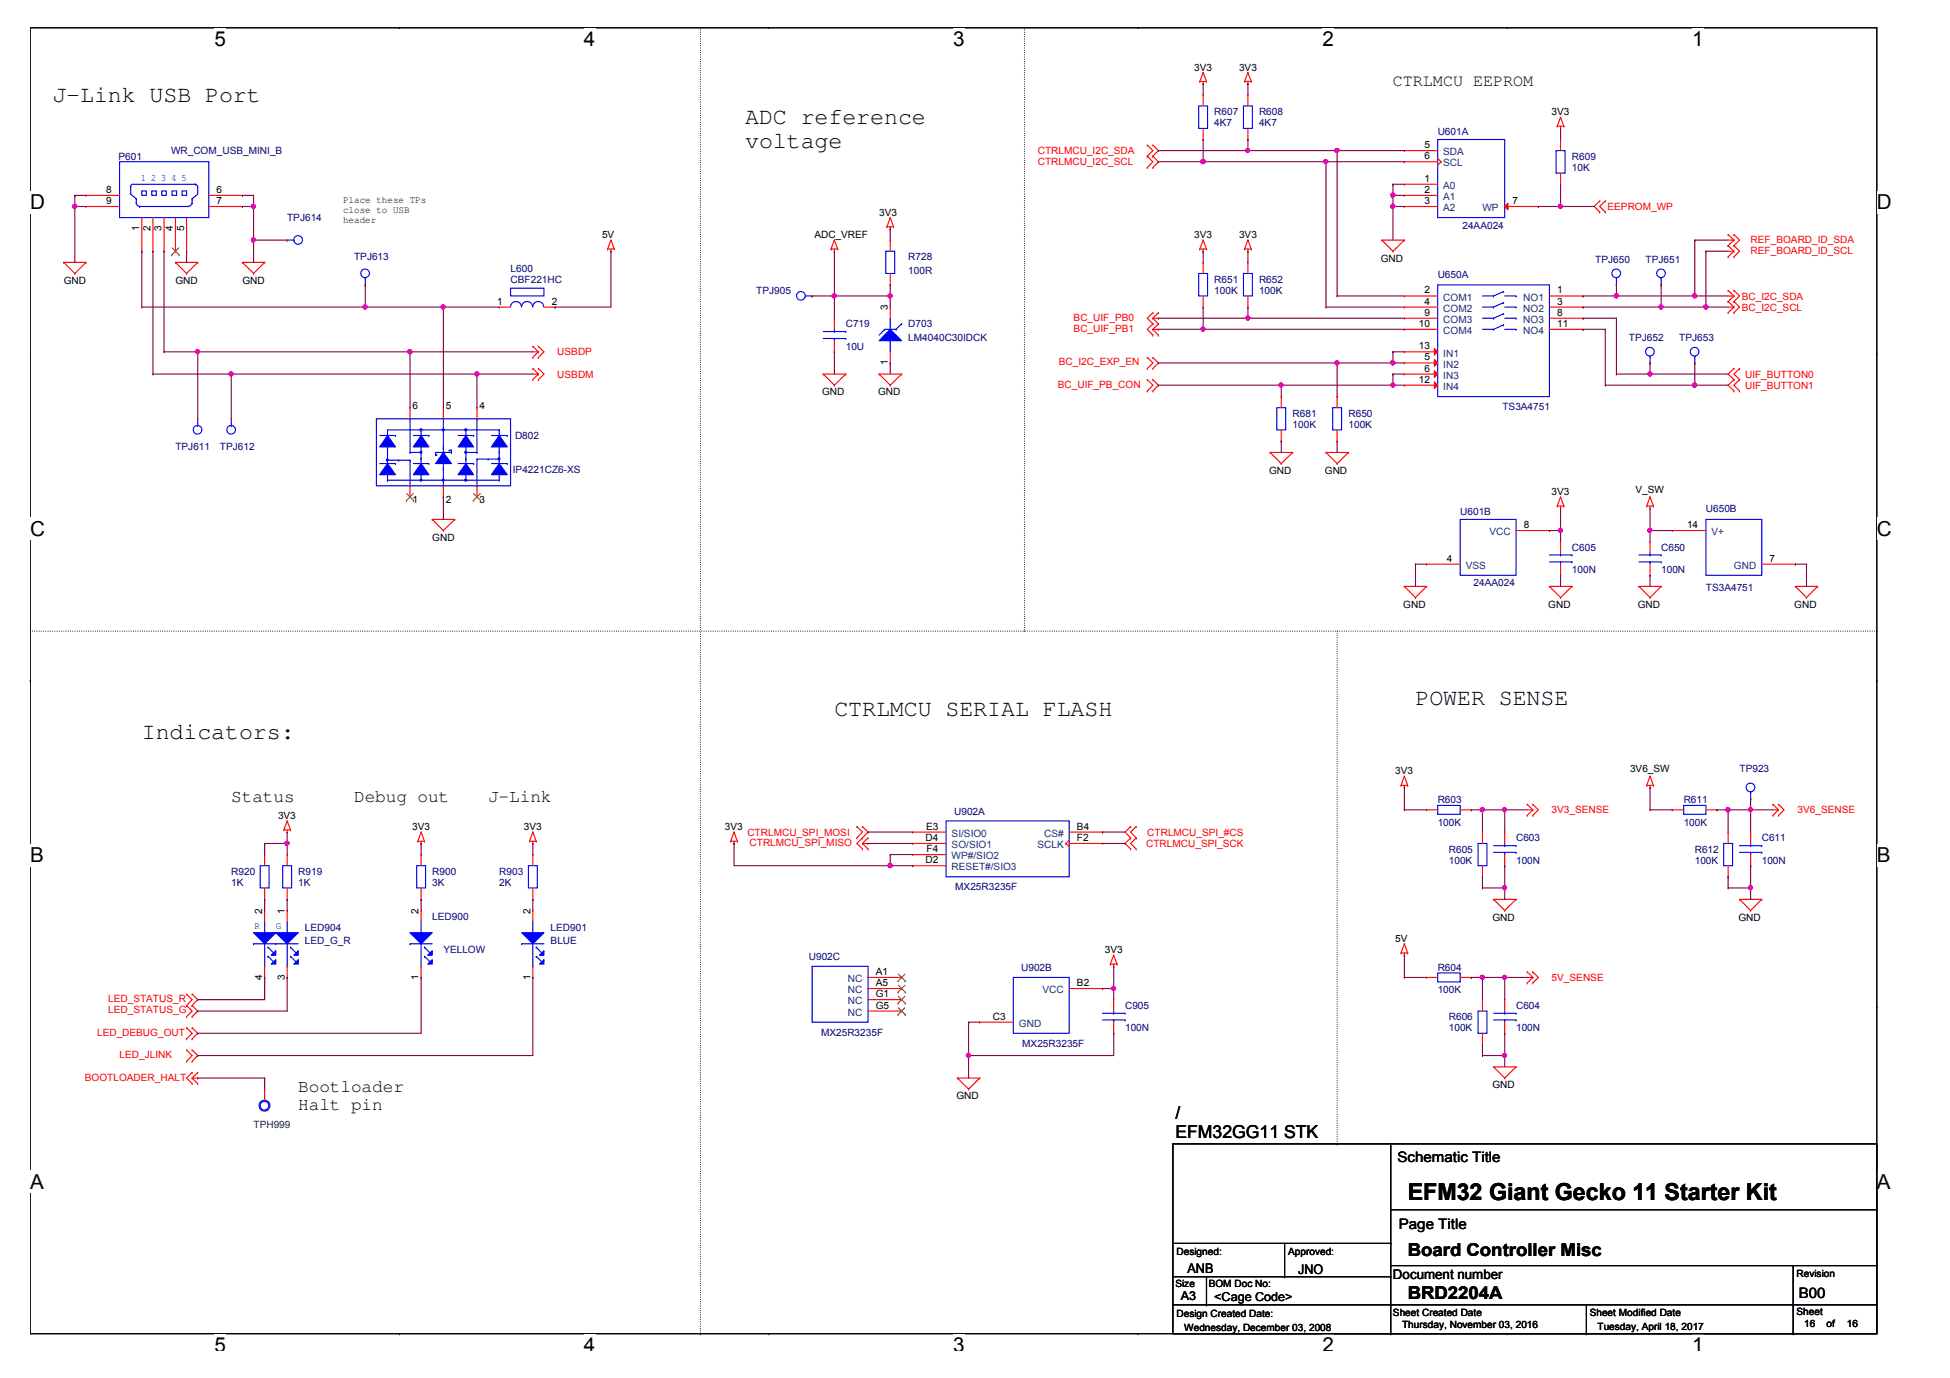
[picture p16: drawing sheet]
<svg xmlns="http://www.w3.org/2000/svg" width="297mm" height="210mm" viewBox="0 0 297 210" stroke-linecap="round" stroke-linejoin="round" font-family="sans-serif">
<defs><g id="words">
<g font-size="3.6">
<text x="8" y="15.5">J-Link USB Port</text>
<text x="113.5" y="18.9">ADC reference</text>
<text x="113.5" y="22.5">voltage</text>
<text x="215.6" y="107.4">POWER SENSE</text>
<text x="21.6" y="112.5">Indicators:</text>
<text x="127.1" y="109.1">CTRLMCU SERIAL FLASH</text>
<text x="214.4" y="182.8">EFM32 Giant Gecko 11 Starter Kit</text>
</g>
<g font-size="3.1">
<text x="32.7" y="7">5</text>
<text x="89" y="7">4</text>
<text x="145.2" y="7">3</text>
<text x="201.5" y="7">2</text>
<text x="257.7" y="7">1</text>
<text x="4.6" y="31.9">D</text>
<text x="285.9" y="31.9">D</text>
<text x="4.6" y="81.6">C</text>
<text x="285.9" y="81.6">C</text>
<text x="4.6" y="131.3">B</text>
<text x="285.9" y="131.3">B</text>
<text x="4.6" y="181.1">A</text>
<text x="285.9" y="181.1">A</text>
<text x="32.7" y="206">5</text>
<text x="89" y="206">4</text>
<text x="145.2" y="206">3</text>
<text x="201.5" y="206">2</text>
<text x="257.7" y="206">1</text>
</g>
<g font-size="2.7">
<text x="35.2" y="122.1">Status</text>
<text x="53.9" y="122.1">Debug out</text>
<text x="74.4" y="122.1">J-Link</text>
<text x="45.4" y="166.4">Bootloader</text>
<text x="45.4" y="169.1">Halt pin</text>
<text x="179" y="173.3">EFM32GG11 STK</text>
<text x="179" y="170.4">/</text>
<text x="214.4" y="191.3">Board Controller Misc</text>
<text x="214.4" y="197.9">BRD2204A</text>
</g>
<text font-size="2.5" x="212.2" y="13.1">CTRLMCU EEPROM</text>
<g font-size="2.2">
<text x="212.9" y="177">Schematic Title</text>
<text x="213.1" y="187.2">Page Title</text>
<text x="274" y="197.7">B00</text>
</g>
<g font-size="2">
<text x="180.9" y="193.8">ANB</text>
<text x="197.8" y="194">JNO</text>
<text x="212.2" y="194.9">Document number</text>
</g>
<g font-size="1.9">
<text x="179.9" y="198.1">A3</text>
<text x="185" y="198.2">&lt;Cage Code&gt;</text>
</g>
<g font-size="1.5">
<text x="181.9" y="10.8">3V3</text>
<text x="188.7" y="10.8">3V3</text>
<text x="236.4" y="17.5">3V3</text>
<text x="217" y="22.6">5</text>
<text x="16.2" y="29.4">8</text>
<text x="33" y="29.4">6</text>
<text x="217" y="24.3">6</text>
<text x="217" y="27.7">1</text>
<text x="217" y="29.4">2</text>
<text x="16.2" y="31.1">9</text>
<text x="21.2" y="35.2" transform="rotate(-90 21.2 35.2)">1</text>
<text x="22.9" y="35.2" transform="rotate(-90 22.9 35.2)">2</text>
<text x="24.6" y="35.2" transform="rotate(-90 24.6 35.2)">3</text>
<text x="26.3" y="35.2" transform="rotate(-90 26.3 35.2)">4</text>
<text x="28" y="35.2" transform="rotate(-90 28 35.2)">5</text>
<text x="33" y="31.1">7</text>
<text x="52.3" y="31">Place these TPs</text>
<text x="52.3" y="32.5">close to USB</text>
<text x="52.3" y="34">header</text>
<text x="133.9" y="32.9">3V3</text>
<text x="217" y="31.1">3</text>
<text x="230.4" y="31.1">7</text>
<text x="91.7" y="36.3">5V</text>
<text x="124.1" y="36.3">ADC_VREF</text>
<text x="181.9" y="36.3">3V3</text>
<text x="188.7" y="36.3">3V3</text>
<text x="210.3" y="39.8">GND</text>
<text x="9.7" y="43.2">GND</text>
<text x="26.7" y="43.2">GND</text>
<text x="36.9" y="43.2">GND</text>
<text x="75.7" y="46.4">1</text>
<text x="84" y="46.4">2</text>
<text x="135.2" y="47.3" transform="rotate(-90 135.2 47.3)">3</text>
<text x="217" y="44.7">2</text>
<text x="217" y="46.4">4</text>
<text x="237.2" y="46.4">3</text>
<text x="237.2" y="44.7">1</text>
<text x="216.1" y="49.8">10</text>
<text x="216.1" y="53.2">13</text>
<text x="217" y="48.1">9</text>
<text x="237.2" y="48.1">8</text>
<text x="237.2" y="49.8">11</text>
<text x="135.2" y="55.6" transform="rotate(-90 135.2 55.6)">1</text>
<text x="216.1" y="58.3">12</text>
<text x="217" y="54.9">5</text>
<text x="217" y="56.6">6</text>
<text x="62.8" y="62.3">6</text>
<text x="67.9" y="62.3">5</text>
<text x="73" y="62.3">4</text>
<text x="125.2" y="60.2">GND</text>
<text x="133.7" y="60.2">GND</text>
<text x="62.8" y="76.6">1</text>
<text x="67.9" y="76.6">2</text>
<text x="73" y="76.6">3</text>
<text x="193.3" y="72.2">GND</text>
<text x="201.8" y="72.2">GND</text>
<text x="236.4" y="75.4">3V3</text>
<text x="249.1" y="75.1">V_SW</text>
<text x="65.8" y="82.4">GND</text>
<text x="232.1" y="80.4">8</text>
<text x="257" y="80.4">14</text>
<text x="220.4" y="85.6">4</text>
<text x="269.6" y="85.6">7</text>
<text x="213.8" y="92.6">GND</text>
<text x="235.9" y="92.6">GND</text>
<text x="249.5" y="92.6">GND</text>
<text x="273.3" y="92.6">GND</text>
<text x="212.5" y="117.9">3V3</text>
<text x="248.3" y="117.6">3V6_SW</text>
<text x="42.3" y="124.8">3V3</text>
<text x="62.8" y="126.4">3V3</text>
<text x="79.8" y="126.4">3V3</text>
<text x="110.4" y="126.4">3V3</text>
<text x="141" y="128.1">D4</text>
<text x="141" y="131.5">D2</text>
<text x="141.1" y="126.4">E3</text>
<text x="141.2" y="129.8">F4</text>
<text x="164.1" y="126.4">B4</text>
<text x="164.1" y="128.1">F2</text>
<text x="39.9" y="139.2" transform="rotate(-90 39.9 139.2)">2</text>
<text x="43.4" y="139.2" transform="rotate(-90 43.4 139.2)">1</text>
<text x="63.8" y="139.2" transform="rotate(-90 63.8 139.2)">2</text>
<text x="80.8" y="139.2" transform="rotate(-90 80.8 139.2)">2</text>
<text x="212.5" y="143.5">5V</text>
<text x="227.3" y="140.2">GND</text>
<text x="264.8" y="140.2">GND</text>
<text x="39.9" y="149.2" transform="rotate(-90 39.9 149.2)">4</text>
<text x="43.4" y="149.2" transform="rotate(-90 43.4 149.2)">3</text>
<text x="63.8" y="149.2" transform="rotate(-90 63.8 149.2)">1</text>
<text x="80.8" y="149.2" transform="rotate(-90 80.8 149.2)">1</text>
<text x="133.4" y="148.5">A1</text>
<text x="168.3" y="145.2">3V3</text>
<text x="133.4" y="150.2">A5</text>
<text x="133.4" y="151.9">G1</text>
<text x="133.4" y="153.6">G5</text>
<text x="151.2" y="155.3">C3</text>
<text x="164.1" y="150.2">B2</text>
<text x="145.7" y="167.5">GND</text>
<text x="227.3" y="165.8">GND</text>
<text x="179.2" y="191.1">Designed:</text>
<text x="196.2" y="191.1">Approved:</text>
<text x="179" y="196">Size</text>
<text x="184.1" y="196">BOM Doc No:</text>
<text x="273.7" y="194.5">Revision</text>
<text x="179.2" y="200.7">Design Created Date:</text>
<text x="180.4" y="202.7">Wednesday, December 03, 2008</text>
<text x="212.2" y="200.5">Sheet Created Date</text>
<text x="213.6" y="202.4">Thursday, November 03, 2016</text>
<text x="242.2" y="200.5">Sheet Modified Date</text>
<text x="243.3" y="202.5">Tuesday, April 18, 2017</text>
<text x="273.7" y="200.3">Sheet</text>
<text x="274.8" y="202.2">16</text>
<text x="278.2" y="202.2">of</text>
<text x="281.3" y="202.2">16</text>
</g>
<g font-size="1.5" fill="#000080">
<text x="185" y="17.5">R607</text>
<text x="191.8" y="17.5">R608</text>
<text x="26" y="23.5">WR_COM_USB_MINI_B</text>
<text x="185" y="19.3">4K7</text>
<text x="191.8" y="19.3">4K7</text>
<text x="219" y="20.6">U601A</text>
<text x="18" y="24.3">P601</text>
<text x="239.5" y="24.3">R609</text>
<text x="239.5" y="26">10K</text>
<text x="43.7" y="33.7">TPJ614</text>
<text x="222.8" y="34.9">24AA024</text>
<text x="53.9" y="39.7">TPJ613</text>
<text x="77.8" y="41.4">L600</text>
<text x="138.4" y="39.7">R728</text>
<text x="138.4" y="41.7">100R</text>
<text x="243" y="40">TPJ650</text>
<text x="250.7" y="40">TPJ651</text>
<text x="77.8" y="43.1">CBF221HC</text>
<text x="115.2" y="44.8">TPJ905</text>
<text x="185" y="43.1">R651</text>
<text x="185" y="44.8">100K</text>
<text x="191.8" y="43.1">R652</text>
<text x="191.8" y="44.8">100K</text>
<text x="219" y="42.4">U650A</text>
<text x="128.8" y="49.9">C719</text>
<text x="128.8" y="53.3">10U</text>
<text x="138.4" y="49.9">D703</text>
<text x="138.4" y="51.9">LM4040C30IDCK</text>
<text x="248.1" y="51.9">TPJ652</text>
<text x="255.8" y="51.9">TPJ653</text>
<text x="196.9" y="63.5">R681</text>
<text x="196.9" y="65.2">100K</text>
<text x="205.4" y="63.5">R650</text>
<text x="205.4" y="65.2">100K</text>
<text x="228.9" y="62.5">TS3A4751</text>
<text x="26.7" y="68.6">TPJ611</text>
<text x="33.5" y="68.6">TPJ612</text>
<text x="78.5" y="66.9">D802</text>
<text x="78.1" y="72">IP4221CZ6-XS</text>
<text x="259.9" y="78">U650B</text>
<text x="222.4" y="78.5">U601B</text>
<text x="239.5" y="83.9">C605</text>
<text x="253" y="83.9">C650</text>
<text x="224.5" y="89.2">24AA024</text>
<text x="239.5" y="87.3">100N</text>
<text x="253" y="87.3">100N</text>
<text x="259.9" y="90">TS3A4751</text>
<text x="265" y="117.6">TP923</text>
<text x="145.3" y="124.1">U902A</text>
<text x="219" y="122.4">R603</text>
<text x="219" y="125.8">100K</text>
<text x="256.5" y="122.4">R611</text>
<text x="256.5" y="125.8">100K</text>
<text x="220.7" y="129.9">R605</text>
<text x="220.7" y="131.6">100K</text>
<text x="230.9" y="128.1">C603</text>
<text x="230.9" y="131.6">100N</text>
<text x="258.2" y="129.9">R612</text>
<text x="258.2" y="131.6">100K</text>
<text x="268.4" y="128.1">C611</text>
<text x="268.4" y="131.6">100N</text>
<text x="35.2" y="133.3">R920</text>
<text x="35.2" y="135">1K</text>
<text x="45.4" y="133.3">R919</text>
<text x="45.4" y="135">1K</text>
<text x="65.8" y="133.3">R900</text>
<text x="65.8" y="135">3K</text>
<text x="76" y="133.3">R903</text>
<text x="76" y="135">2K</text>
<text x="145.5" y="135.6">MX25R3235F</text>
<text x="46.5" y="141.8">LED904</text>
<text x="46.5" y="143.8">LED_G_R</text>
<text x="65.8" y="140.1">LED900</text>
<text x="83.9" y="141.8">LED901</text>
<text x="83.9" y="143.8">BLUE</text>
<text x="67.5" y="145.2">YELLOW</text>
<text x="123.2" y="146.2">U902C</text>
<text x="155.5" y="147.9">U902B</text>
<text x="219" y="147.9">R604</text>
<text x="171.4" y="153.7">C905</text>
<text x="219" y="151.3">100K</text>
<text x="220.7" y="155.4">R606</text>
<text x="230.9" y="153.7">C604</text>
<text x="125.1" y="157.8">MX25R3235F</text>
<text x="155.7" y="159.5">MX25R3235F</text>
<text x="171.4" y="157.1">100N</text>
<text x="220.7" y="157.1">100K</text>
<text x="230.9" y="157.1">100N</text>
</g>
<g font-size="1.5" fill="#f00">
<text x="158.1" y="23.5">CTRLMCU_I2C_SDA</text>
<text x="158.1" y="25.2">CTRLMCU_I2C_SCL</text>
<text x="244.9" y="32">EEPROM_WP</text>
<text x="266.7" y="38.6">REF_BOARD_ID_SCL</text>
<text x="266.7" y="37">REF_BOARD_ID_SDA</text>
<text x="265.3" y="47.3">BC_I2C_SCL</text>
<text x="265.3" y="45.6">BC_I2C_SDA</text>
<text x="163.5" y="48.9">BC_UIF_PB0</text>
<text x="163.5" y="50.5">BC_UIF_PB1</text>
<text x="84.9" y="57.5">USBDM</text>
<text x="84.9" y="54.1">USBDP</text>
<text x="161.1" y="59.1">BC_UIF_PB_CON</text>
<text x="161.3" y="55.7">BC_I2C_EXP_EN</text>
<text x="265.8" y="57.5">UIF_BUTTON0</text>
<text x="265.8" y="59.2">UIF_BUTTON1</text>
<text x="236.4" y="123.9">3V3_SENSE</text>
<text x="273.8" y="123.9">3V6_SENSE</text>
<text x="113.8" y="127.3">CTRLMCU_SPI_MOSI</text>
<text x="114.2" y="128.8">CTRLMCU_SPI_MISO</text>
<text x="174.6" y="129">CTRLMCU_SPI_SCK</text>
<text x="174.8" y="127.3">CTRLMCU_SPI_#CS</text>
<text x="236.4" y="149.4">5V_SENSE</text>
<text x="16.5" y="152.7">LED_STATUS_R</text>
<text x="16.5" y="154.3">LED_STATUS_G</text>
<text x="14.8" y="157.8">LED_DEBUG_OUT</text>
<text x="18.2" y="161.2">LED_JLINK</text>
<text x="12.9" y="164.6">BOOTLOADER_HALT</text>
</g>
<g font-size="1.5" fill="#004080">
<text x="219.9" y="23.7">SDA</text>
<text x="219.9" y="25.4">SCL</text>
<text x="219.9" y="28.8">A0</text>
<text x="219.9" y="30.5">A1</text>
<text x="219.9" y="32.2">A2</text>
<text x="225.8" y="32.2">WP</text>
<text x="219.9" y="45.8">COM1</text>
<text x="219.9" y="47.5">COM2</text>
<text x="232" y="47.5">NO2</text>
<text x="232" y="45.8">NO1</text>
<text x="219.9" y="49.2">COM3</text>
<text x="219.9" y="50.9">COM4</text>
<text x="232" y="49.2">NO3</text>
<text x="232" y="50.9">NO4</text>
<text x="219.9" y="54.3">IN1</text>
<text x="219.9" y="56">IN2</text>
<text x="219.9" y="57.7">IN3</text>
<text x="219.9" y="59.4">IN4</text>
<text x="226.9" y="81.5">VCC</text>
<text x="260.7" y="81.5">V+</text>
<text x="223.3" y="86.7">VSS</text>
<text x="264.1" y="86.7">GND</text>
<text x="145" y="127.5">SI/SIO0</text>
<text x="145" y="129.2">SO/SIO1</text>
<text x="145" y="130.9">WP#/SIO2</text>
<text x="158" y="129.2">SCLK</text>
<text x="159.1" y="127.5">CS#</text>
<text x="145" y="132.6">RESET#/SIO3</text>
<text x="129.2" y="149.6">NC</text>
<text x="129.2" y="151.3">NC</text>
<text x="129.2" y="153">NC</text>
<text x="129.2" y="154.7">NC</text>
<text x="158.8" y="151.3">VCC</text>
<text x="155.2" y="156.4">GND</text>
</g>
<g font-size="1.5" fill="#00f">
<text x="21.4" y="27.6">1 2 3 4 5</text>
<text x="38.8" y="141.4">R</text>
<text x="42" y="141.4">G</text>
</g>
<text font-size="1.5" fill="#004040" x="38.6" y="171.7">TPH999</text>
</g></defs>
<path d="M4.6 4.2h281.3v199h-281.3z" fill="none" stroke="#000" stroke-width=".17"/>
<g fill="#fff">
<path d="M32.7 4.2h1.7v3.5h-1.7z"/>
<path d="M32.7 203.2h1.7v2.5h-1.7z"/>
</g>
<path d="M60.8 4.2h.1M60.8 203.2h.1" fill="none" stroke="#000" stroke-width=".17"/>
<g fill="#fff">
<path d="M89 4.2h1.7v3.5h-1.7z"/>
<path d="M89 203.2h1.7v2.5h-1.7z"/>
</g>
<path d="M117.1 4.2h.1M117.1 203.2h.1" fill="none" stroke="#000" stroke-width=".17"/>
<g fill="#fff">
<path d="M145.2 4.2h1.8v3.5h-1.8z"/>
<path d="M145.2 203.2h1.8v2.5h-1.8z"/>
</g>
<path d="M173.4 4.2h.1M173.4 203.2h.1" fill="none" stroke="#000" stroke-width=".17"/>
<g fill="#fff">
<path d="M201.5 4.2h1.7v3.5h-1.7z"/>
<path d="M201.5 203.2h1.7v2.5h-1.7z"/>
</g>
<path d="M229.6 4.2h.1M229.6 203.2h.1" fill="none" stroke="#000" stroke-width=".17"/>
<g fill="#fff">
<path d="M257.7 4.2h1.8v3.5h-1.8z"/>
<path d="M257.7 203.2h1.8v2.5h-1.8z"/>
<path d="M4.6 29.1h2.2v3.5h-2.2z"/>
<path d="M285.9 29.1h2.2v3.5h-2.2z"/>
<path d="M4.6 78.8h2.2v3.5h-2.2z"/>
<path d="M285.9 78.8h2.2v3.5h-2.2z"/>
</g>
<path d="M4.6 53.9h.1M285.9 53.9h.1" fill="none" stroke="#000" stroke-width=".17"/>
<g fill="#fff">
<path d="M4.6 128.5h2.1v3.5h-2.1z"/>
<path d="M285.9 128.5h2.1v3.5h-2.1z"/>
</g>
<path d="M4.6 103.7h.1M285.9 103.7h.1" fill="none" stroke="#000" stroke-width=".17"/>
<path d="M4.6 103.7h.1M285.9 103.7h.1" fill="none" stroke="#000" stroke-width=".15"/>
<g fill="#fff">
<path d="M4.6 178.3h2.1v3.4h-2.1z"/>
<path d="M285.9 178.3h2.1v3.4h-2.1z"/>
</g>
<g fill="none" stroke="#000" stroke-width=".17">
<path d="M4.6 153.4h.1M285.9 153.4h.1M178.7 174.2h107.2v29h-107.2zM211.9 174.2v29M178.7 198.8h.1M178.7 198.8h107.2M178.7 194.5h33.2M178.7 189.4h33.2M183.8 198.8h.1M183.8 194.5v4.3M195.7 194.5h.1M195.7 189.4v5.1"/>
<path d="M211.9 198.8h.1M211.9 194.5h.1M211.9 189.4h.1M211.9 184.3h74M211.9 192.8h74M241.7 198.8v4.4M273.1 198.8h.1M273.1 192.8v10.4M285.9 184.3h.1M285.9 192.8h.1M211.9 203.2h.1M241.7 203.2h.1"/>
<path d="M273.1 203.2h.1"/>
</g>
<path d="M106.7 4.2v199.1M156.1 4.2v91.9M4.6 96.1h281.3M156.1 96.1h.1M203.7 96.1v78.3M285.9 96.1h.1M203.7 174.4h.1M106.7 203.3h.1" fill="none" stroke="#000" stroke-width=".17" stroke-dasharray="0 .3"/>
<g fill="none" stroke="#f00" stroke-width=".17">
<path d="M182.8 12.4h.1M182.8 12.4h1M183.3 12.7h.1M183.3 11h.1M183.3 12.4v.3M183.3 11l-.5 1.4M183.3 11l.5 1.4M183.8 12.4h.1M189.6 12.4h.1M189.6 12.4h1M190.1 12.7h.1M190.1 11h.1"/>
<path d="M190.1 12.4v.3M190.1 11l-.5 1.4M190.1 11l.5 1.4M190.6 12.4h.1M237.2 19.2h.1M237.2 19.2h1M237.7 19.6h.1M237.7 17.9h.1M237.7 19.2v.4M237.7 17.9l-.5 1.3M237.7 17.9l.5 1.3M238.2 19.2h.1"/>
<path d="M9.7 40h.1M9.7 40h3.4M9.7 40l1.7 1.7M13.1 40h.1M13.1 40l-1.7 1.7M26.7 40h.1M26.7 40h3.4M26.7 40l1.7 1.7M30.1 40h.1M30.1 40l-1.7 1.7M36.9 40h.1M36.9 40h3.4"/>
<path d="M36.9 40l1.7 1.7M40.3 40h.1M40.3 40l-1.7 1.7M92.6 37.9h.1M92.6 37.9h1M93.1 38.3h.1M93.1 36.6h.1M93.1 37.9v.4M93.1 36.6l-.5 1.3M93.1 36.6l.5 1.3M93.6 37.9h.1M126.6 37.9h.1"/>
<path d="M126.6 37.9h1M127.1 38.3h.1M127.1 36.6h.1M127.1 37.9v.4M127.1 36.6l-.5 1.3M127.1 36.6l.5 1.3M127.6 37.9h.1M135.1 34.5h.1M135.1 34.5h1M135.6 34.9h.1M135.6 33.1h.1M135.6 34.5v.4"/>
<path d="M135.6 33.1l-.5 1.4M135.6 33.1l.5 1.4M136.1 34.5h.1M174.8 22.1h.1M174.8 23.8h.1M174.8 25.5h.1M174.8 22.1l.8 .8-.8 .9M174.8 23.8l.8 .8-.8 .9M175.6 22.1h.1M175.6 23.8h.1M175.6 25.5h.1M175.6 22.1l.9 .8-.9 .9"/>
<path d="M175.6 23.8l.9 .8-.9 .9M182.8 37.9h.1M182.8 37.9h1M183.3 38.3h.1M183.3 36.6h.1M183.3 37.9v.4M183.3 36.6l-.5 1.3M183.3 36.6l.5 1.3M183.8 37.9h.1M189.6 37.9h.1M189.6 37.9h1M190.1 38.3h.1"/>
<path d="M190.1 36.6h.1M190.1 37.9v.4M190.1 36.6l-.5 1.3M190.1 36.6l.5 1.3M190.6 37.9h.1M210.5 36.6h.1M210.5 36.6h3.4M210.5 36.6l1.7 1.7M212.2 38.3h.1M213.9 36.6h.1M213.9 36.6l-1.7 1.7M243.7 30.6h.1"/>
<path d="M243.7 32.3h.1M243.7 30.6l-.9 .9 .9 .8M244.5 32.3h.1M244.5 30.6h.1M244.5 30.6l-.8 .9 .8 .8M263.2 37.4h.1M263.2 39.1h.1M263.2 35.7h.1M263.2 36.6h.9M263.2 37.4l.9 .9M263.2 38.3h.9M263.2 35.7l.9 .9"/>
<path d="M264.1 37.4h.1M264.1 39.1h.1M264.1 38.3h.1M264.1 35.7h.1M264.1 36.6h.1M264.1 37.4l.9 .9-.9 .8M264.1 38.3l-.9 .8M264.1 35.7l.9 .9-.9 .8M264.1 36.6l-.9 .8M11.4 41.7h.1M28.4 41.7h.1M38.6 41.7h.1"/>
<path d="M81.2 56.1h.1M81.2 57.8h.1M81.2 52.7h.1M81.2 54.4h.1M81.2 57h.8M81.2 56.1l.8 .9M81.2 52.7l.8 .9M81.2 53.6h.8M82 56.1h.1M82 57.8h.1M82 57h.1M82 52.7h.1"/>
<path d="M82 54.4h.1M82 53.6h.1M82 56.1l.9 .9-.9 .8M82 57l-.8 .8M82 52.7l.9 .9-.9 .8M82 53.6l-.8 .8M125.4 57h.1M125.4 57h3.4M125.4 57l1.7 1.7M127.1 58.7h.1M127.1 48.5h.1M127.1 53.6h.1"/>
<path d="M127.1 48.5v1.7M127.1 51.9v1.7M128.8 57h.1M128.8 57l-1.7 1.7M133.9 57h.1M133.9 57h3.4M133.9 57l1.7 1.7M135.6 58.7h.1M137.3 57h.1M137.3 57l-1.7 1.7M174.8 54.4h.1M174.8 56.1h.1"/>
<path d="M174.8 57.8h.1M174.8 59.6h.1M174.8 54.4l.8 .9-.8 .8M174.8 57.8l.8 .9-.8 .9M175.6 54.4h.1M175.6 56.1h.1M175.6 49.3h.1M175.6 47.6h.1M175.6 48.5h.1M175.6 51.1h.1M175.6 50.2h.1M175.6 57.8h.1"/>
<path d="M175.6 59.6h.1M175.6 54.4l.9 .9-.9 .8M175.6 47.6l-.8 .9 .8 .8M175.6 48.5l.9 .8M175.6 48.5h.9M175.6 49.3l-.8 .9 .8 .9M175.6 50.2l.9 .9M175.6 50.2h.9M175.6 57.8l.9 .9-.9 .9M176.5 49.3h.1M176.5 47.6h.1M176.5 51.1h.1"/>
<path d="M176.5 47.6l-.9 .9M176.5 49.3l-.9 .9M246.2 43.4h.1M263.2 45.9h.1M263.2 47.6h.1M263.2 44.2h.1M263.2 45.9l.9 .9M263.2 46.8h.9M263.2 44.2l.9 .9M263.2 45.1h.9M264.1 45.9h.1M264.1 47.6h.1"/>
<path d="M264.1 46.8h.1M264.1 44.2h.1M264.1 45.1h.1M264.1 56.1h.1M264.1 57.8h.1M264.1 59.6h.1M264.1 45.9l.9 .9-.9 .8M264.1 46.8l-.9 .8M264.1 44.2l.9 .9-.9 .8M264.1 45.1l-.9 .8M264.1 56.1l-.9 .9 .9 .8M264.1 57.8l-.9 .9 .9 .9"/>
<path d="M265 56.1h.1M265 57.8h.1M265 59.6h.1M265 56.1l-.9 .9 .9 .8M265 57.8l-.9 .9 .9 .9M30.1 63.8h.1M65.8 79.1h.1M65.8 79.1h3.5M65.8 79.1l1.7 1.7M69.3 79.1h.1M69.3 79.1l-1.8 1.7M193.5 68.9h.1"/>
<path d="M193.5 68.9l1.7 1.7M193.5 68.9h3.4M195.2 70.6h.1M196.9 68.9h.1M196.9 68.9l-1.7 1.7M202 68.9h.1M202 68.9h3.4M202 68.9l1.7 1.7M203.7 70.6h.1M205.4 68.9h.1M205.4 68.9l-1.7 1.7M237.2 77.1h.1"/>
<path d="M237.2 77.1h1M237.7 77.4h.1M237.7 75.7h.1M237.7 77.1v.3M237.7 75.7l-.5 1.4M237.7 75.7l.5 1.4M238.2 77.1h.1M250.8 77.1h.1M250.8 77.1h1.1M251.3 77.4h.1M251.3 75.7h.1M251.3 77.1v.3"/>
<path d="M251.3 75.7l-.5 1.4M251.3 75.7l.6 1.4M251.9 77.1h.1M67.5 80.8h.1M213.9 89.3h.1M213.9 89.3h3.4M213.9 89.3l1.7 1.7M215.6 91h.1M217.3 89.3h.1M217.3 89.3l-1.7 1.7M236 89.3h.1M236 89.3h3.5"/>
<path d="M236 89.3l1.7 1.7M237.7 91h.1M239.5 89.3h.1M239.5 89.3l-1.8 1.7M249.7 89.3h.1M249.7 89.3h3.3M249.7 89.3l1.6 1.7M251.3 91h.1M253 89.3h.1M253 89.3l-1.7 1.7M254.7 80.8h.1M254.7 80.8h5.2"/>
<path d="M268.4 85.9h5.1M273.5 89.3h.1M273.5 85.9h.1M273.5 89.3h3.4M273.5 89.3l1.7 1.7M275.2 91h.1M276.9 89.3h.1M276.9 89.3l-1.7 1.7M213.4 119.6h.1M213.4 119.6h1M213.9 120h.1M213.9 118.2h.1"/>
<path d="M213.9 119.6v.4M213.9 118.2l-.5 1.4M213.9 118.2l.5 1.4M214.4 119.6h.1M250.8 119.6h.1M250.8 119.6h1.1M251.3 120h.1M251.3 118.2h.1M251.3 119.6v.4M251.3 118.2l-.5 1.4M251.3 118.2l.6 1.4M251.9 119.6h.1"/>
<path d="M40.3 137h.1M40.3 130.2h.1M40.3 130.2v1.7M40.3 135.3v1.7M43.2 126.4h.1M43.2 126.4h1.1M43.7 126.7h.1M43.7 125.1h.1M43.7 137h.1M43.7 130.2h.1M43.7 126.4v.3M43.7 130.2v1.7"/>
<path d="M43.7 135.3v1.7M43.7 125.1l-.5 1.3M43.7 125.1l.6 1.3M44.3 126.4h.1M63.6 128.1h.1M63.6 128.1h1.1M64.1 128.5h.1M64.1 126.7h.1M64.1 137h.1M64.1 130.2h.1M64.1 128.1v.4M64.1 130.2v1.7"/>
<path d="M64.1 135.3v1.7M64.1 126.7l-.5 1.4M64.1 126.7l.6 1.4M64.7 128.1h.1M80.7 128.1h.1M80.7 128.1h1M81.2 128.5h.1M81.2 126.7h.1M81.2 128.1v.4M81.2 126.7l.5 1.4M81.2 126.7l-.5 1.4M81.7 128.1h.1"/>
<path d="M111.3 128.1h.1M111.3 128.1h1M111.8 128.5h.1M111.8 126.7h.1M111.8 128.1v.4M111.8 126.7l-.5 1.4M111.8 126.7l.5 1.4M112.3 128.1h.1M130.5 125.9h.1M130.5 127.6h.1M130.5 125.9l.9 .8-.9 .9M131.4 125.9h.1"/>
<path d="M131.4 127.6h.1M131.4 129.3h.1M131.4 128.5h.1M131.4 125.9l.8 .8-.8 .9M131.4 127.6l-.9 .9 .9 .8M131.4 128.5l.8 .8M131.4 128.5h.8M132.2 129.3h.1M132.2 127.6h.1M132.2 127.6l-.8 .9M172.2 127.6h.1M172.2 129.3h.1"/>
<path d="M172.2 125.9h.1M172.2 127.6l-.8 .9 .8 .8M172.2 125.9l-.8 .8 .8 .9M173.1 127.6h.1M173.1 129.3h.1M173.1 125.9h.1M173.1 127.6l-.9 .9 .9 .8M173.1 125.9l-.9 .8 .9 .9M227.5 137h.1M227.5 137h3.4M227.5 137l1.7 1.7M229.2 138.7h.1"/>
<path d="M230.9 137h.1M230.9 137l-1.7 1.7M232.6 122.5h.1M232.6 124.2h.1M232.6 122.5l.9 .9M232.6 123.4h.9M233.5 122.5h.1M233.5 124.2h.1M233.5 123.4h.1M233.5 122.5l.8 .9-.8 .8M233.5 123.4l-.9 .8M254.7 123.4h.1"/>
<path d="M254.7 123.4h1.8M259.9 123.4h1.6M261.5 123.4h.1M263.2 133.6h.1M263.2 126.7h.1M263.2 126.7v1.8M263.2 131.9v1.7M265 137h.1M265 137h3.4M265 137l1.7 1.7M266.7 138.7h.1M266.7 121.7h.1"/>
<path d="M266.7 126.7h.1M266.7 131.9h.1M266.7 126.7v1.8M266.7 130.2v1.7M268.4 137h.1M268.4 137l-1.7 1.7M270.1 122.5h.1M270.1 124.2h.1M270.1 123.4h.8M270.1 122.5l.8 .9M270.9 122.5h.1M270.9 124.2h.1"/>
<path d="M270.9 123.4h.1M270.9 122.5l.9 .9-.9 .8M270.9 123.4l-.8 .8M28.4 151.4h.1M28.4 153.2h.1M28.4 154.9h.1M28.4 156.5h.1M28.4 158.2h.1M28.4 159.9h.1M28.4 151.4l.9 .9-.9 .9M28.4 153.2l.9 .8-.9 .9M28.4 156.5l.9 .9-.9 .8"/>
<path d="M28.4 159.9l.9 .9-.9 .9M29.3 151.4h.1M29.3 153.2h.1M29.3 154.9h.1M29.3 156.5h.1M29.3 158.2h.1M29.3 159.9h.1M29.3 151.4l.8 .9-.8 .9M29.3 153.2l.8 .8-.8 .9M29.3 156.5l.8 .9-.8 .8M29.3 159.9l.8 .9-.8 .9M169.1 146.9h.1"/>
<path d="M169.1 146.9h1.1M169.6 147.2h.1M169.6 145.5h.1M169.6 146.9v.3M169.6 145.5l-.5 1.4M169.6 145.5l.6 1.4M170.2 146.9h.1M213.4 145.2h.1M213.4 145.2h1M213.9 145.5h.1M213.9 143.8h.1M213.9 145.2v.3"/>
<path d="M213.9 143.8l-.5 1.4M213.9 143.8l.5 1.4M214.4 145.2h.1M232.6 148h.1M232.6 149.7h.1M232.6 148l.9 .9M232.6 148.9h.9M233.5 148h.1M233.5 149.7h.1M233.5 148.9h.1M233.5 148l.8 .9-.8 .8M233.5 148.9l-.9 .8"/>
<path d="M28.4 161.7h.1M29.3 161.7h.1M29.3 165.1h.1M29.3 163.4h.1M29.3 164.2h.1M29.3 164.2h.8M29.3 163.4l-.9 .8 .9 .9M29.3 164.2l.8 .9M30.1 165.1h.1M30.1 163.4h.1M30.1 163.4l-.8 .8M40.3 165.9h.1"/>
<path d="M40.3 165.9v1.7M145.9 164.2h.1M145.9 164.2h3.3M145.9 164.2l1.6 1.7M147.5 165.9h.1M149.2 164.2h.1M149.2 164.2l-1.7 1.7M227.5 162.5h.1M227.5 162.5h3.4M227.5 162.5l1.7 1.7M229.2 164.2h.1M230.9 162.5h.1"/>
<path d="M230.9 162.5l-1.7 1.7"/>
</g>
<g fill="none" stroke="#00f" stroke-width=".17">
<path d="M125.4 50.5h3.4M125.4 51.6h3.4M127.1 51.6h.1M127.1 50.5h.1M127.1 50.2v.3M127.1 51.6v.3M128.8 50.5h.1M128.8 51.6h.1M246.2 42.3h.1M246.2 42.3v1.1M30.1 64.8h.1M30.1 63.8v1"/>
<path d="M259.9 79.1h8.5v8.5h-8.5zM39.6 131.9h1.4v3.4h-1.4zM43.1 131.9h1.3v3.4h-1.3zM63.5 131.9h1.3v3.4h-1.3zM256.5 122.7h3.4v1.3h-3.4zM262.6 128.5h1.3v3.4h-1.3zM265 128.8h3.4M265 129.8h3.4M266.7 120.6h.1M266.7 129.8h.1M266.7 128.8h.1M266.7 120.6v1.1"/>
<path d="M266.7 128.5v.3M266.7 129.8v.4M268.4 128.8h.1M268.4 129.8h.1"/>
<circle cx="246.2" cy="41.6" r=".66"/>
<circle cx="30.1" cy="65.5" r=".66"/>
<circle cx="266.6" cy="119.9" r=".66"/>
<circle cx="40.3" cy="168.4" r=".66"/>
<circle cx="40.3" cy="168.4" r=".83"/>
</g>
<path d="M62.5 142.1h3.3l-1.7 1.7z" fill="#00f"/>
<path d="M62.5 142.1h3.3l-1.7 1.7z" fill="none" stroke="#00f" stroke-width=".17"/>
<path d="M65.8 144.8v.7h-.6z" fill="#00f"/>
<path d="M65.8 144.8v.7h-.6z" fill="none" stroke="#00f" stroke-width=".17"/>
<path d="M65.8 146.2v.7h-.6z" fill="#00f"/>
<g fill="none" stroke="#00f" stroke-width=".17">
<path d="M219 21.3h10.2v11.8h-10.2zM253 42.3h.1M253 42.3v1.1M80.5 131.9h1.3v3.4h-1.3zM219 122.7h3.4v1.3h-3.4zM225.1 128.5h1.4v3.4h-1.4zM62.5 143.8h.1M62.5 143.8h3.3M64.1 142.1h.1M64.1 147.2h.1M64.1 140.4v1.7M64.1 143.8v3.4"/>
<path d="M64.7 144.3h.1M64.7 145.7h.1M64.7 144.3l.8 .9M64.7 145.7l.8 .8M65.8 146.2v.7h-.6z"/>
<circle cx="253" cy="41.6" r=".66"/>
</g>
<g fill="none" stroke="#f00" stroke-width=".17">
<path d="M213.9 22.9h.1M213.9 24.6h.1M213.9 22.9h5.1M213.9 24.6h5.1M219 25.1h.1M219 24.1l.5 .5M219.5 24.6h.1M219.5 24.6l-.5 .5M253 43.4h.1M64.1 138.7h.1M64.1 138.7v1.7M81.2 137h.1"/>
<path d="M81.2 130.2h.1M81.2 130.2v1.7M81.2 135.3v1.7M217.3 123.4h.1M217.3 123.4h1.7M222.4 123.4h1.7M224.1 123.4h.1M225.8 133.6h.1M225.8 126.7h.1M225.8 126.7v1.8M225.8 131.9v1.7M64.1 148.9h.1"/>
<path d="M64.1 147.2v1.7"/>
</g>
<path d="M229.2 31.5l.5-.6v1.1z" fill="#f00"/>
<g fill="none" stroke="#f00" stroke-width=".17">
<path d="M13.1 29.8h.1M13.1 31.5h.1M13.1 31.5h5.1M13.1 29.8h5.1M21.6 38.3h.1M21.6 33.1v5.2M23.3 38.3h.1M23.3 33.1v5.2M25 38.3h.1M25 33.1v5.2M26.7 38.3h.1M26.7 33.1v5.2"/>
<path d="M28.4 38.3h.1M28.4 33.1v5.2M31.8 31.5h5.1M31.8 29.8h5.1M36.9 29.8h.1M36.9 31.5h.1M43.7 36.6h.1M183.3 40h.1M183.3 40v1.7M190.1 40h.1M190.1 40v1.7M213.9 28.1h.1"/>
<path d="M213.9 29.8h.1M213.9 31.5h.1M213.9 31.5h5.1M213.9 28.1h5.1M213.9 29.8h5.1M229.2 31.5l.5-.6v1.1zM229.2 31.5h5.1M234.3 31.5h.1M237.7 28.1h.1M237.7 21.3h.1M237.7 21.3v1.6M237.7 26.4v1.7"/>
<path d="M76 46.8h.1M76 46.8h1.8M82.9 46.8h1.7M84.6 46.8h.1M183.3 46.8h.1M183.3 45.1v1.7M190.1 46.8h.1M190.1 45.1v1.7M195.2 67.2h.1M195.2 60.4h.1M195.2 60.4v1.7M195.2 65.5v1.7"/>
<path d="M217.3 85.9h.1M217.3 85.9h5.1M230.9 80.8h5.1M236 80.8h.1M139 126.7h.1M139 128.5h.1M139 130.2h.1M139 131.9h.1M139 126.7h5.1M139 128.5h5.1M139 130.2h5.1M139 131.9h5.1"/>
<path d="M162.4 128.5h.1M162.4 128.5l.5 .5M162.9 129h.1M162.9 126.7h5.1M162.9 128.5h5.1M162.9 128l-.5 .5M168 126.7h.1M168 128.5h.1M132.2 148.9h5.1M132.2 150.6h5.1M132.2 152.3h5.1M132.2 154h5.1"/>
<path d="M137.3 148.9h.1M137.3 150.6h.1M137.3 152.3h.1M137.3 154h.1M217.3 148.9h.1M217.3 148.9h1.7M222.4 148.9h1.7M224.1 148.9h.1M225.8 159.1h.1M225.8 152.3h.1M225.8 152.3v1.7M225.8 157.4v1.7"/>
<path d="M229.2 152.3h.1M229.2 157.4h.1M229.2 152.3v1.7M229.2 155.7v1.7"/>
</g>
<g fill="none" stroke="#00f" stroke-width=".17">
<path d="M18.2 24.6h13.6v8.5h-13.6zM19.9 28.4h.1M19.9 28.4v1.2l.9 .7M20.2 28.1h-.1l-.2 .3M20.2 28.1h9.6M20.8 30.9h.1M20.8 30.3h.1M20.8 30.9l.2 .4 .2 .1M20.8 30.3v.6M21.3 31.5h.1M21.3 31.5h7.5M21.6 29.1h.7v.7h-.7z"/>
<path d="M23.1 29.1h.7v.7h-.7zM24.7 29.1h.6v.7h-.6zM26.2 29.1h.7v.7h-.7zM27.7 29.1h.7v.7h-.7zM29.2 30.9l-.1 .2-.4 .3M29.3 30.9h.1M29.3 30.3h.1M29.3 30.3v.6M29.7 28.1l.3 .1 .1 .2M29.8 28.1h.1M30.1 28.4h.1M30.1 28.4v1.2l-.8 .7"/>
<path d="M43.7 36.6h1.1M44.8 36.6h.1M237 22.9h1.4v3.5h-1.4zM77.8 43.9h5.1v1.2h-5.1zM77.8 46.7a.83 .83 0 0 1 .8-.8 .83 .83 0 0 1 .8 .8M79.5 46.7a.83 .83 0 0 1 .8-.8 .83 .83 0 0 1 .8 .8M81.2 46.7a.83 .83 0 0 1 .8-.8 .83 .83 0 0 1 .8 .8M182.6 41.7h1.4v3.4h-1.4zM189.4 41.7h1.4v3.4h-1.4zM194.5 62.1h1.3v3.4h-1.3zM222.4 79.1h8.5v8.5h-8.5zM144.1 125.1h18.8v8.5h-18.8z"/>
<path d="M123.7 147.2h8.5v8.5h-8.5zM219 148.2h3.4v1.4h-3.4zM225.1 154h1.4v3.4h-1.4zM227.5 154.3h3.4M227.5 155.4h3.4M229.2 155.4h.1M229.2 154.3h.1M229.2 154v.3M229.2 155.4v.3M230.9 154.3h.1M230.9 155.4h.1"/>
<circle cx="45.4" cy="36.6" r=".66"/>
</g>
<g fill="none" stroke="#804000" stroke-width=".15">
<path d="M26.2 38.8h.1M26.2 37.8l1.1 1M27.2 37.8l-1 1M27.3 38.8h.1M136.8 149.4h.1M136.8 151.1h.1M136.8 152.8h.1M136.8 154.6h.1M136.8 148.4l1.1 1M136.8 150.1l1.1 1M136.8 151.8l1.1 1M136.8 153.5l1.1 1.1"/>
<path d="M137.9 148.4l-1.1 1M137.9 150.1l-1.1 1M137.9 151.8l-1.1 1M137.9 153.5l-1.1 1.1M137.9 149.4h.1M137.9 151.1h.1M137.9 152.8h.1M137.9 154.6h.1"/>
</g>
<path d="M59 66.3l1.3 1.8h-2.5z" fill-rule="evenodd" fill="#00f"/>
<path d="M57.8 66.3h2.5M59 66.3l1.3 1.8h-2.5zM59 66.3h.1M59 68.9h.1M59 65.5v.8M59 68.1v.8M60.3 66.3h.1M64.1 66.3h.1M64.1 68.9h.1M64.1 65.5v.8M64.1 68.1v.8" fill="none" stroke="#00f" stroke-width=".17"/>
<path d="M64.1 66.3l1.2 1.8h-2.3z" fill-rule="evenodd" fill="#00f"/>
<path d="M63 66.3h2.3M64.1 66.3l1.2 1.8h-2.3zM65.3 66.3h.1M71 66.3h.1M71 68.9h.1M71 65.5v.8M71 68.1v.8" fill="none" stroke="#00f" stroke-width=".17"/>
<path d="M71 66.3l1.2 1.8h-2.4z" fill-rule="evenodd" fill="#00f"/>
<path d="M64.1 70.6h.1M64.1 73.2h.1M64.1 69.8v.8M64.1 72.3v.9M69.8 66.3h2.4M71 66.3l1.2 1.8h-2.4zM72.2 66.3h.1" fill="none" stroke="#00f" stroke-width=".17"/>
<path d="M64.1 70.6l1.2 1.7h-2.3z" fill-rule="evenodd" fill="#00f"/>
<path d="M63 70.6h2.3M64.1 70.6l1.2 1.7h-2.3zM65.3 70.6h.1M76 66.3h.1M76 68.9h.1M76 65.5v.8M76 68.1v.8" fill="none" stroke="#00f" stroke-width=".17"/>
<path d="M76 66.3l1.3 1.8h-2.4z" fill-rule="evenodd" fill="#00f"/>
<path d="M71 70.6h.1M71 73.2h.1M71 69.8v.8M71 72.3v.9M74.9 66.3h2.4M76 66.3l1.3 1.8h-2.4zM77.3 66.3h.1" fill="none" stroke="#00f" stroke-width=".17"/>
<path d="M71 70.6l1.2 1.7h-2.4z" fill-rule="evenodd" fill="#00f"/>
<path d="M69.8 70.6h2.4M71 70.6l1.2 1.7h-2.4zM72.2 70.6h.1M76 70.6h.1M76 73.2h.1M76 69.8v.8M76 72.3v.9" fill="none" stroke="#00f" stroke-width=".17"/>
<path d="M76 70.6l1.3 1.7h-2.4z" fill-rule="evenodd" fill="#00f"/>
<path d="M57.8 70.6h2.5M60.3 70.6h.1M74.9 70.6h2.4M76 70.6l1.3 1.7h-2.4zM77.3 70.6h.1" fill="none" stroke="#00f" stroke-width=".17"/>
<path d="M59 70.6l1.3 1.7h-2.5z" fill-rule="evenodd" fill="#00f"/>
<path d="M59 70.6l1.3 1.7h-2.5zM59 73.2h.1M59 70.6h.1M59 69.8v.8M59 72.3v.9M67.5 68.9h.1M67.5 68.1v.8" fill="none" stroke="#00f" stroke-width=".17"/>
<path d="M67.5 68.9l1.3 1.7h-2.4z" fill-rule="evenodd" fill="#00f"/>
<g fill="none" stroke="#00f" stroke-width=".17">
<path d="M57.3 63.8h20.5v10.2h-20.5zM59 73.2h.1M59 69.8h.1M59 65.5h17M59 73.2h17M59 68.9v.9M59 70.1h3.5M60.8 70.1h.1M62.5 68.9h.1M62.5 63.8h.1M62.5 70.1h.1M62.5 74h.1"/>
<path d="M62.5 68.9h1.6v1M62.5 63.8v5.1M62.5 70.1v3.9M64.1 69.9h.1M66.4 69.3h.1M66.5 69.3h.1M67.5 68.9l1.3 1.7h-2.4zM67.5 71.5h.1M67.5 63.8h.1M67.5 68.2h.1M67.5 74h.1M67.5 63.8v4.4"/>
<path d="M67.5 70.6v3.4M68.4 68.6h.1M68.4 68.6h.4M68.8 68.9h.1M68.8 68.6h.1M68.8 68.9h-2.4v.4M68.8 68.6v.3M71 69.9h.1M72.7 69.9h.1M72.7 74h.1M72.7 68.9h.1M72.7 63.8h.1"/>
<path d="M72.7 68.9h-1.7v1M72.7 69.9h3.3M72.7 63.8v5.1M72.7 69.9v4.1M74.4 69.9h.1M76 65.5h.1M76 69.8h.1M76 68.7v1.1"/>
</g>
<path d="M70.8 65.4h.2v.2h-.2z" fill-rule="evenodd" fill="#00f"/>
<path d="M70.8 65.4h.2v.2h-.2z" fill="none" stroke="#00f" stroke-width=".17"/>
<path d="M64 65.4h.2v.2h-.2z" fill-rule="evenodd" fill="#00f"/>
<path d="M64 65.4h.2v.2h-.2z" fill="none" stroke="#00f" stroke-width=".17"/>
<path d="M67.4 65.4h.2v.2h-.2z" fill-rule="evenodd" fill="#00f"/>
<path d="M67.4 65.4h.2v.2h-.2z" fill="none" stroke="#00f" stroke-width=".17"/>
<path d="M64 73h.2v.2h-.2z" fill-rule="evenodd" fill="#00f"/>
<path d="M64 73h.2v.2h-.2z" fill="none" stroke="#00f" stroke-width=".17"/>
<path d="M67.4 73h.2v.2h-.2z" fill-rule="evenodd" fill="#00f"/>
<path d="M67.4 73h.2v.2h-.2z" fill="none" stroke="#00f" stroke-width=".17"/>
<path d="M70.8 73h.2v.2h-.2z" fill-rule="evenodd" fill="#00f"/>
<path d="M70.8 73h.2v.2h-.2z" fill="none" stroke="#00f" stroke-width=".17"/>
<path d="M58.9 70h.2v.2h-.2z" fill-rule="evenodd" fill="#00f"/>
<path d="M58.9 70h.2v.2h-.2z" fill="none" stroke="#00f" stroke-width=".17"/>
<path d="M64 68.8h.2v.2h-.2z" fill-rule="evenodd" fill="#00f"/>
<path d="M64 68.8h.2v.2h-.2z" fill="none" stroke="#00f" stroke-width=".17"/>
<path d="M70.8 68.8h.2v.2h-.2z" fill-rule="evenodd" fill="#00f"/>
<path d="M70.8 68.8h.2v.2h-.2z" fill="none" stroke="#00f" stroke-width=".17"/>
<path d="M75.9 69.8h.2v.2h-.2z" fill-rule="evenodd" fill="#00f"/>
<g fill="none" stroke="#00f" stroke-width=".17">
<path d="M219 43.4h17v17h-17zM225.8 45.1h1.7M225.8 46.8h1.7M225.8 48.5h1.7M225.8 50.2h1.7M227.5 45.1h.1M227.5 46.8h.1M227.5 48.5h.1M227.5 50.2h.1M229 44.4h.1M229 46.1h.1M229 47.8h.1"/>
<path d="M229 49.5h.1M229 44.4l-1.5 .7M229 46.1l-1.5 .7M229 47.8l-1.5 .7M229 49.5l-1.5 .7M229.2 45.1h1.7M229.2 46.8h1.7M229.2 48.5h1.7M229.2 50.2h1.7M230.9 45.1h.1M230.9 46.8h.1M230.9 48.5h.1"/>
<path d="M230.9 50.2h.1M35.2 64.8h.1M35.2 63.8v1M75.9 69.8h.2v.2h-.2zM236 84.5h3.5M236 85.6h3.5M237.7 85.6h.1M237.7 84.5h.1M237.7 84.2v.3M237.7 85.6v.3M239.5 84.5h.1M239.5 85.6h.1"/>
<path d="M249.7 84.5h3.3M249.7 85.6h3.3M251.3 85.6h.1M251.3 84.5h.1M251.3 84.2v.3M251.3 85.6v.3M253 84.5h.1M253 85.6h.1M154.4 148.9h8.5v8.5h-8.5z"/>
<circle cx="35.2" cy="65.5" r=".66"/>
</g>
<g fill="none" stroke="#f00" stroke-width=".17">
<path d="M213.9 45.1h.1M213.9 46.8h.1M213.9 48.5h.1M213.9 50.2h.1M213.9 45.1h5.1M213.9 46.8h5.1M213.9 48.5h5.1M213.9 50.2h5.1M236 45.1h5.1M236 46.8h5.1M236 48.5h5.1M236 50.2h5.1"/>
<path d="M241.1 46.8h.1M241.1 48.5h.1M241.1 50.2h.1M241.1 45.1h.1M35.2 63.8h.1M62.5 75.7h.1M62.5 62.1h.1M62.5 62.1v1.7M62.5 74v1.7M67.5 75.7h.1M67.5 62.1h.1M67.5 62.1v1.7"/>
<path d="M67.5 74v1.7M72.7 75.7h.1M72.7 62.1h.1M72.7 62.1v1.7M72.7 74v1.7M237.7 82.5h.1M237.7 87.6h.1M237.7 82.5v1.7M237.7 85.9v1.7M251.3 82.5h.1M251.3 87.6h.1M251.3 82.5v1.7"/>
<path d="M251.3 85.9v1.7M149.2 155.7h.1M149.2 155.7h5.2M162.9 150.6h5.1M168 150.6h.1"/>
</g>
<path d="M61.9 76.2h.1M61.9 75.2l1.1 1M63 75.2l-1.1 1M63 76.2h.1M72.1 76.2h.1M72.2 75.2l1 1M73.2 75.2l-1.1 1M73.2 76.2h.1" fill="none" stroke="#804000" stroke-width=".15"/>
<path d="M218.5 53.1l.5 .5-.5 .5z" fill="#f00"/>
<path d="M213.9 53.6h.1M213.9 53.6h5.1M218.5 53.1l.5 .5-.5 .5z" fill="none" stroke="#f00" stroke-width=".17"/>
<path d="M218.5 54.8l.5 .5-.5 .5z" fill="#f00"/>
<path d="M213.9 55.3h.1M213.9 55.3h5.1M218.5 54.8l.5 .5-.5 .5z" fill="none" stroke="#f00" stroke-width=".17"/>
<path d="M218.5 56.5l.5 .5-.5 .5z" fill="#f00"/>
<path d="M213.9 57h.1M213.9 57h5.1M218.5 56.5l.5 .5-.5 .5z" fill="none" stroke="#f00" stroke-width=".17"/>
<path d="M218.5 58.2l.5 .5-.5 .5z" fill="#f00"/>
<g fill="none" stroke="#f00" stroke-width=".17">
<path d="M183.3 14.4h.1M183.3 14.4v1.7M183.3 19.6v1.7M190.1 14.4h.1M190.1 14.4v1.7M190.1 19.6v1.7M135.6 36.6h.1M135.6 36.6v1.7M183.3 21.3h.1M190.1 21.3h.1M123.7 45.1h.1M135.6 43.4h.1"/>
<path d="M135.6 41.7v1.7M213.9 58.7h.1M213.9 58.7h5.1M218.5 58.2l.5 .5-.5 .5zM251.3 55.3h.1M203.7 67.2h.1M203.7 60.4h.1M203.7 60.4v1.7M203.7 65.5v1.7M229.2 126.7h.1M229.2 131.9h.1M229.2 126.7v1.8"/>
<path d="M229.2 130.2v1.7"/>
</g>
<g fill="none" stroke="#00f" stroke-width=".17">
<path d="M182.6 16.1h1.4v3.5h-1.4zM189.4 16.1h1.4v3.5h-1.4zM134.9 38.3h1.4v3.4h-1.4zM122.7 45.1h.1M122.7 45.1h1M251.3 54.3h.1M251.3 54.3v1M203 62.1h1.4v3.4h-1.4zM227.5 128.8h3.4M227.5 129.8h3.4M229.2 129.8h.1M229.2 128.8h.1"/>
<path d="M229.2 128.5v.3M229.2 129.8v.4M230.9 128.8h.1M230.9 129.8h.1"/>
<circle cx="122" cy="45.1" r=".66"/>
<circle cx="251.3" cy="53.6" r=".66"/>
</g>
<path d="M79.5 142.1h3.4l-1.7 1.7z" fill="#00f"/>
<path d="M79.5 142.1h3.4l-1.7 1.7z" fill="none" stroke="#00f" stroke-width=".17"/>
<path d="M82.9 144.8v.7h-.7z" fill="#00f"/>
<path d="M82.9 144.8v.7h-.7z" fill="none" stroke="#00f" stroke-width=".17"/>
<path d="M82.9 146.2v.7h-.7z" fill="#00f"/>
<path d="M79.5 143.8h.1M79.5 143.8h3.4M81.2 142.1h.1M81.2 147.2h.1M81.2 140.4v1.7M81.2 143.8v3.4M81.7 144.3h.1M81.7 145.7h.1M81.7 144.3l.8 .9M81.7 145.7l.8 .8M82.9 146.2v.7h-.7z" fill="none" stroke="#00f" stroke-width=".17"/>
<path d="M81.2 138.7h.1M81.2 138.7v1.7M81.2 148.9h.1M81.2 147.2v1.7" fill="none" stroke="#f00" stroke-width=".17"/>
<path d="M42 142.1h3.4l-1.7 1.7z" fill="#00f"/>
<path d="M42 142.1h3.4l-1.7 1.7z" fill="none" stroke="#00f" stroke-width=".17"/>
<path d="M45.4 144.8v.7h-.6z" fill="#00f"/>
<path d="M45.4 144.8v.7h-.6z" fill="none" stroke="#00f" stroke-width=".17"/>
<path d="M45.4 146.2v.7h-.6z" fill="#00f"/>
<g fill="none" stroke="#00f" stroke-width=".17">
<path d="M40.3 147.2h.1M40.3 143.8v3.4M42 143.8h.1M42 143.8h3.4M43.7 142.1h.1M43.7 147.2h.1M43.7 140.4v1.7M43.7 143.8v3.4M44.3 144.3h.1M44.3 145.7h.1M44.3 144.3l.8 .9M44.3 145.7l.8 .8"/>
<path d="M45.4 146.2v.7h-.6z"/>
</g>
<path d="M38.6 142.1h3.4l-1.7 1.7z" fill="#00f"/>
<path d="M38.6 142.1h3.4l-1.7 1.7zM38.6 143.8h.1M38.6 143.8h3.4M40.3 142.1h.1M40.3 140.4v1.7M40.8 144.3h.1M40.8 145.7h.1M40.8 144.3l.9 .9M40.8 145.7l.9 .8" fill="none" stroke="#00f" stroke-width=".17"/>
<path d="M42 144.8v.7h-.7z" fill="#00f"/>
<path d="M42 144.8v.7h-.7z" fill="none" stroke="#00f" stroke-width=".17"/>
<path d="M42 146.2v.7h-.7z" fill="#00f"/>
<g fill="none" stroke="#00f" stroke-width=".17">
<path d="M55.6 42.3h.1M55.6 42.3v1.1M42 146.2v.7h-.7z"/>
<circle cx="55.6" cy="41.6" r=".66"/>
</g>
<path d="M55.6 43.4h.1M40.3 138.7h.1M40.3 138.7v1.7M43.7 138.7h.1M43.7 138.7v1.7M40.3 148.9h.1M40.3 147.2v1.7M43.7 148.9h.1M43.7 147.2v1.7" fill="none" stroke="#f00" stroke-width=".17"/>
<path d="M135.6 50.2l1.7 1.7h-3.4z" fill="#00f"/>
<g fill="none" stroke="#00f" stroke-width=".17">
<path d="M134.8 50.2h.1M134.8 50.2l-.9 .9M134.8 50.2h1.7M135.6 50.2l1.7 1.7h-3.4zM135.6 51.9h.1M135.6 48.5h.1M135.6 48.5v1.7M135.6 51.9v1.7M136.5 50.2h.1M137.3 49.3h.1M137.3 49.3l-.8 .9M258.2 54.3h.1"/>
<path d="M258.2 54.3v1M168 154.3h3.4M168 155.4h3.4M169.6 155.4h.1M169.6 154.3h.1M169.6 154v.3M169.6 155.4v.3M171.4 154.3h.1M171.4 155.4h.1"/>
<circle cx="258.1" cy="53.6" r=".66"/>
</g>
<path d="M135.6 55.3h.1M135.6 46.8h.1M135.6 46.8v1.7M135.6 53.6v1.7M258.2 55.3h.1M169.6 152.3h.1M169.6 157.4h.1M169.6 152.3v1.7M169.6 155.7v1.7" fill="none" stroke="#f00" stroke-width=".17"/>
<path d="M213.9 145.5h.1M213.9 145.5v3.4M224.1 148.9h.1M224.1 148.9h1.7M229.2 148.9h.1M229.2 148.9h3.4" fill="none" stroke="#800040" stroke-width=".17"/>
<circle cx="229.2" cy="148.9" r=".32" fill="#f0f"/>
<circle cx="229.2" cy="148.9" r=".32" fill="none" stroke="#f0f" stroke-width=".17"/>
<path d="M225.8 148.9h.1M225.8 148.9h3.4M229.2 148.9h.1M229.2 157.4h.1M229.2 148.9v3.4M229.2 157.4v5.1M225.8 160.8h.1M225.8 160.8h3.4M229.2 160.8h.1" fill="none" stroke="#800040" stroke-width=".17"/>
<circle cx="229.2" cy="160.8" r=".32" fill="#f0f"/>
<circle cx="229.2" cy="160.8" r=".32" fill="none" stroke="#f0f" stroke-width=".17"/>
<path d="M225.8 148.9h.1M225.8 148.9v3.4" fill="none" stroke="#800040" stroke-width=".17"/>
<circle cx="225.8" cy="148.9" r=".32" fill="#f0f"/>
<circle cx="225.8" cy="148.9" r=".32" fill="none" stroke="#f0f" stroke-width=".17"/>
<path d="M213.9 120h.1M213.9 120v3.4M224.1 123.4h.1M224.1 123.4h8.5M225.8 123.4h.1M229.2 123.4h.1M229.2 135.3h.1M229.2 123.4v3.3M229.2 135.3v1.7M225.8 159.1h.1M225.8 159.1v1.7" fill="none" stroke="#800040" stroke-width=".17"/>
<circle cx="229.2" cy="123.3" r=".32" fill="#f0f"/>
<circle cx="229.2" cy="123.3" r=".32" fill="none" stroke="#f0f" stroke-width=".17"/>
<path d="M213.9 123.4h.1M213.9 123.4h3.4M225.8 135.3h.1M225.8 135.3h3.4" fill="none" stroke="#800040" stroke-width=".17"/>
<circle cx="229.2" cy="135.2" r=".32" fill="#f0f"/>
<circle cx="229.2" cy="135.2" r=".32" fill="none" stroke="#f0f" stroke-width=".17"/>
<path d="M225.8 123.4h.1M225.8 123.4v3.3M229.2 131.9h.1M229.2 131.9v3.4" fill="none" stroke="#800040" stroke-width=".17"/>
<circle cx="225.8" cy="123.3" r=".32" fill="#f0f"/>
<circle cx="225.8" cy="123.3" r=".32" fill="none" stroke="#f0f" stroke-width=".17"/>
<path d="M212.2 29.8h.1M212.2 31.5h.1M212.2 29.8h1.7M212.2 31.5v5.1M225.8 133.6h.1M225.8 133.6v1.7" fill="none" stroke="#800040" stroke-width=".17"/>
<circle cx="212.2" cy="31.4" r=".32" fill="#f0f"/>
<circle cx="212.2" cy="31.4" r=".32" fill="none" stroke="#f0f" stroke-width=".17"/>
<path d="M212.2 31.5h.1M212.2 29.8h.1M212.2 31.5h1.7M212.2 29.8v1.7M234.3 31.5h.1M234.3 31.5h8.5M237.7 31.5h.1M237.7 28.1h.1M237.7 28.1v3.4M215.6 85.9h.1M215.6 85.9v3.4M215.6 85.9h1.7" fill="none" stroke="#800040" stroke-width=".17"/>
<circle cx="237.7" cy="31.4" r=".32" fill="#f0f"/>
<circle cx="237.7" cy="31.4" r=".32" fill="none" stroke="#f0f" stroke-width=".17"/>
<path d="M237.7 19.6h.1M237.7 19.6v1.7M237.7 77.4h.1M237.7 77.4v3.4" fill="none" stroke="#800040" stroke-width=".17"/>
<circle cx="237.7" cy="80.8" r=".32" fill="#f0f"/>
<circle cx="237.7" cy="80.8" r=".32" fill="none" stroke="#f0f" stroke-width=".17"/>
<path d="M183.3 12.7h.1M183.3 12.7v1.7M190.1 12.7h.1M190.1 12.7v1.7M176.5 22.9h.1M183.3 21.3h.1M183.3 21.3v3.3M190.1 21.3h.1M190.1 21.3v1.6h-13.6M236 80.8h.1M236 80.8h1.7" fill="none" stroke="#800040" stroke-width=".17"/>
<circle cx="190.1" cy="22.9" r=".32" fill="#f0f"/>
<circle cx="190.1" cy="22.9" r=".32" fill="none" stroke="#f0f" stroke-width=".17"/>
<path d="M176.5 24.6h.1M176.5 24.6h6.8" fill="none" stroke="#800040" stroke-width=".17"/>
<circle cx="183.3" cy="24.6" r=".32" fill="#f0f"/>
<circle cx="183.3" cy="24.6" r=".32" fill="none" stroke="#f0f" stroke-width=".17"/>
<path d="M212.2 28.1h.1M212.2 28.1h1.7M212.2 28.1v1.7" fill="none" stroke="#800040" stroke-width=".17"/>
<circle cx="212.2" cy="29.7" r=".32" fill="#f0f"/>
<circle cx="212.2" cy="29.7" r=".32" fill="none" stroke="#f0f" stroke-width=".17"/>
<path d="M132.2 128.5h.1M132.2 126.7h.1M132.2 128.5h6.8M132.2 126.7h6.8M147.5 155.7h.1M147.5 155.7h1.7M168 150.6h.1M168 150.6h1.6M169.6 157.4h.1M169.6 157.4v3.4" fill="none" stroke="#800040" stroke-width=".17"/>
<circle cx="169.6" cy="150.6" r=".32" fill="#f0f"/>
<circle cx="169.6" cy="150.6" r=".32" fill="none" stroke="#f0f" stroke-width=".17"/>
<path d="M147.5 155.7h.1M147.5 155.7v8.5M169.6 150.6h.1M169.6 147.2h.1M169.6 147.2v5.1M147.5 160.8h.1M147.5 160.8h22.1" fill="none" stroke="#800040" stroke-width=".17"/>
<circle cx="147.5" cy="160.8" r=".32" fill="#f0f"/>
<circle cx="147.5" cy="160.8" r=".32" fill="none" stroke="#f0f" stroke-width=".17"/>
<path d="M127.1 38.3h.1M127.1 38.3v10.2M135.6 34.9h.1M135.6 34.9v1.7M127.1 45.1h.1M127.1 45.1h8.5M135.6 45.1h.1M135.6 45.1v1.7M213.9 148.9h.1M213.9 148.9h3.4" fill="none" stroke="#800040" stroke-width=".17"/>
<circle cx="135.6" cy="45.1" r=".32" fill="#f0f"/>
<circle cx="135.6" cy="45.1" r=".32" fill="none" stroke="#f0f" stroke-width=".17"/>
<circle cx="127.1" cy="45.1" r=".32" fill="#f0f"/>
<circle cx="127.1" cy="45.1" r=".32" fill="none" stroke="#f0f" stroke-width=".17"/>
<path d="M123.7 45.1h.1M123.7 45.1h3.4M127.1 53.6h.1M127.1 53.6v3.4M135.6 55.3h.1M135.6 43.4h.1M135.6 43.4v1.7M135.6 55.3v1.7M261.5 123.4h.1M261.5 123.4h1.7M266.7 135.3h.1M266.7 135.3v1.7" fill="none" stroke="#800040" stroke-width=".17"/>
<circle cx="266.6" cy="135.2" r=".32" fill="#f0f"/>
<circle cx="266.6" cy="135.2" r=".32" fill="none" stroke="#f0f" stroke-width=".17"/>
<g fill="none" stroke="#800040" stroke-width=".17">
<path d="M251.3 120h.1M251.3 120v3.4M251.3 123.4h.1M251.3 123.4h3.4M263.2 123.4h.1M263.2 135.3h.1M263.2 133.6h.1M263.2 123.4h3.5M263.2 123.4v3.3M263.2 133.6v1.7M266.7 123.4h.1M266.7 131.9h.1"/>
<path d="M266.7 123.4v3.3M266.7 131.9v3.4h-3.5"/>
</g>
<circle cx="263.2" cy="123.3" r=".32" fill="#f0f"/>
<circle cx="263.2" cy="123.3" r=".32" fill="none" stroke="#f0f" stroke-width=".17"/>
<path d="M266.7 121.7h.1M266.7 123.4h.1M266.7 121.7v1.7M266.7 123.4h3.4" fill="none" stroke="#800040" stroke-width=".17"/>
<circle cx="266.6" cy="123.3" r=".32" fill="#f0f"/>
<circle cx="266.6" cy="123.3" r=".32" fill="none" stroke="#f0f" stroke-width=".17"/>
<path d="M202 24.6h.1M202 24.6h11.9M202 24.6v22.2" fill="none" stroke="#800040" stroke-width=".17"/>
<circle cx="202" cy="24.6" r=".32" fill="#f0f"/>
<circle cx="202" cy="24.6" r=".32" fill="none" stroke="#f0f" stroke-width=".17"/>
<path d="M203.7 22.9h.1M203.7 22.9v22.2" fill="none" stroke="#800040" stroke-width=".17"/>
<circle cx="203.7" cy="22.9" r=".32" fill="#f0f"/>
<circle cx="203.7" cy="22.9" r=".32" fill="none" stroke="#f0f" stroke-width=".17"/>
<path d="M11.4 31.5h.1M11.4 31.5v8.5M203.7 22.9h.1M203.7 22.9h10.2" fill="none" stroke="#800040" stroke-width=".17"/>
<circle cx="11.4" cy="31.4" r=".32" fill="#f0f"/>
<circle cx="11.4" cy="31.4" r=".32" fill="none" stroke="#f0f" stroke-width=".17"/>
<path d="M38.6 36.6h.1M38.6 36.6v3.4M67.5 46.8h.1M67.5 46.8h8.5" fill="none" stroke="#800040" stroke-width=".17"/>
<circle cx="67.5" cy="46.8" r=".32" fill="#f0f"/>
<circle cx="67.5" cy="46.8" r=".32" fill="none" stroke="#f0f" stroke-width=".17"/>
<path d="M30.1 53.6h.1M30.1 53.6v10.2M84.6 46.8h.1M84.6 46.8h8.5" fill="none" stroke="#800040" stroke-width=".17"/>
<circle cx="30.1" cy="53.6" r=".32" fill="#f0f"/>
<circle cx="30.1" cy="53.6" r=".32" fill="none" stroke="#f0f" stroke-width=".17"/>
<g fill="none" stroke="#800040" stroke-width=".17">
<path d="M38.6 31.5h.1M38.6 31.5v5.1M93.1 38.3h.1M93.1 38.3v8.5M23.3 57h.1M23.3 57h11.9M25 53.6h.1M25 53.6h5.1M35.2 57h.1M35.2 57v6.8M62.5 53.6h.1M62.5 53.6h18.7"/>
<path d="M67.5 46.8h.1M67.5 46.8v15.3M72.7 57h.1M72.7 57h8.5M67.5 75.7h.1M67.5 75.7v3.4"/>
</g>
<circle cx="72.6" cy="57" r=".32" fill="#f0f"/>
<circle cx="72.6" cy="57" r=".32" fill="none" stroke="#f0f" stroke-width=".17"/>
<path d="M35.2 57h.1M35.2 57h37.5" fill="none" stroke="#800040" stroke-width=".17"/>
<circle cx="35.2" cy="57" r=".32" fill="#f0f"/>
<circle cx="35.2" cy="57" r=".32" fill="none" stroke="#f0f" stroke-width=".17"/>
<path d="M21.6 46.8h.1M21.6 46.8h45.9M55.6 46.8h.1M55.6 43.4h.1M55.6 43.4v3.4" fill="none" stroke="#800040" stroke-width=".17"/>
<circle cx="55.6" cy="46.8" r=".32" fill="#f0f"/>
<circle cx="55.6" cy="46.8" r=".32" fill="none" stroke="#f0f" stroke-width=".17"/>
<path d="M38.6 36.6h.1M38.6 36.6h5.1" fill="none" stroke="#800040" stroke-width=".17"/>
<circle cx="38.6" cy="36.5" r=".32" fill="#f0f"/>
<circle cx="38.6" cy="36.5" r=".32" fill="none" stroke="#f0f" stroke-width=".17"/>
<path d="M62.5 53.6h.1M62.5 53.6v8.5M72.7 57h.1M72.7 57v5.1" fill="none" stroke="#800040" stroke-width=".17"/>
<circle cx="62.4" cy="53.6" r=".32" fill="#f0f"/>
<circle cx="62.4" cy="53.6" r=".32" fill="none" stroke="#f0f" stroke-width=".17"/>
<g fill="none" stroke="#800040" stroke-width=".17">
<path d="M21.6 38.3h.1M21.6 38.3v8.5M23.3 38.3h.1M23.3 38.3v18.7M25 38.3h.1M25 38.3v15.3M36.9 29.8h.1M36.9 31.5h.1M36.9 29.8h1.7M38.6 29.8h.1M38.6 29.8v1.7h-1.7M30.1 53.6h.1"/>
<path d="M30.1 53.6h32.4"/>
</g>
<circle cx="38.6" cy="31.4" r=".32" fill="#f0f"/>
<circle cx="38.6" cy="31.4" r=".32" fill="none" stroke="#f0f" stroke-width=".17"/>
<g fill="none" stroke="#800040" stroke-width=".17">
<path d="M11.4 29.8h.1M11.4 31.5h.1M11.4 29.8h1.7M11.4 31.5h1.7M11.4 29.8v1.7M28.4 38.3h.1M28.4 38.3v1.7M202 46.8h.1M202 46.8h11.9M203.7 45.1h.1M203.7 45.1h10.2M246.2 43.4h.1"/>
<path d="M246.2 45.1h.1M246.2 45.1h12M246.2 43.4v1.7"/>
</g>
<circle cx="258.1" cy="45.1" r=".32" fill="#f0f"/>
<circle cx="258.1" cy="45.1" r=".32" fill="none" stroke="#f0f" stroke-width=".17"/>
<circle cx="246.2" cy="45.1" r=".32" fill="#f0f"/>
<circle cx="246.2" cy="45.1" r=".32" fill="none" stroke="#f0f" stroke-width=".17"/>
<path d="M176.5 55.3h.1M176.5 55.3h27.2M253 43.4h.1M253 46.8h.1M253 43.4v3.4M253 46.8h6.9" fill="none" stroke="#800040" stroke-width=".17"/>
<circle cx="203.7" cy="55.3" r=".32" fill="#f0f"/>
<circle cx="203.7" cy="55.3" r=".32" fill="none" stroke="#f0f" stroke-width=".17"/>
<path d="M241.1 45.1h.1M241.1 46.8h.1M241.1 45.1h5.1M241.1 46.8h11.9" fill="none" stroke="#800040" stroke-width=".17"/>
<circle cx="253" cy="46.8" r=".32" fill="#f0f"/>
<circle cx="253" cy="46.8" r=".32" fill="none" stroke="#f0f" stroke-width=".17"/>
<path d="M212.2 53.6h.1M212.2 53.6h1.7M212.2 53.6v1.7" fill="none" stroke="#800040" stroke-width=".17"/>
<circle cx="212.2" cy="55.3" r=".32" fill="#f0f"/>
<circle cx="212.2" cy="55.3" r=".32" fill="none" stroke="#f0f" stroke-width=".17"/>
<g fill="none" stroke="#800040" stroke-width=".17">
<path d="M203.7 55.3h.1M203.7 55.3v5.1M212.2 55.3h.1M212.2 58.7h.1M212.2 57h.1M212.2 55.3h1.7M212.2 58.7h1.7M212.2 57v1.7M212.2 57h1.7M241.1 48.5h.1M241.1 50.2h.1M241.1 48.5h5.1"/>
<path d="M241.1 50.2h3.4M244.5 50.2h.1M244.5 58.7h.1M244.5 58.7h13.7M244.5 50.2v8.5M195.2 67.2h.1M195.2 67.2v1.7M203.7 67.2h.1M203.7 67.2v1.7M251.3 80.8h.1M251.3 87.6h.1M251.3 80.8h3.4"/>
<path d="M251.3 80.8v1.7M251.3 87.6v1.7M273.5 85.9h.1M273.5 85.9h1.7M275.2 85.9h.1M275.2 85.9v3.4"/>
</g>
<circle cx="258.1" cy="58.6" r=".32" fill="#f0f"/>
<circle cx="258.1" cy="58.6" r=".32" fill="none" stroke="#f0f" stroke-width=".17"/>
<path d="M246.2 48.5h.1M246.2 57h.1M246.2 48.5v8.5M246.2 57h5.1" fill="none" stroke="#800040" stroke-width=".17"/>
<circle cx="251.3" cy="57" r=".32" fill="#f0f"/>
<circle cx="251.3" cy="57" r=".32" fill="none" stroke="#f0f" stroke-width=".17"/>
<path d="M176.5 48.5h.1M176.5 48.5h13.6" fill="none" stroke="#800040" stroke-width=".17"/>
<circle cx="190.1" cy="48.4" r=".32" fill="#f0f"/>
<circle cx="190.1" cy="48.4" r=".32" fill="none" stroke="#f0f" stroke-width=".17"/>
<path d="M176.5 50.2h.1M176.5 50.2h6.8" fill="none" stroke="#800040" stroke-width=".17"/>
<circle cx="183.3" cy="50.1" r=".32" fill="#f0f"/>
<circle cx="183.3" cy="50.1" r=".32" fill="none" stroke="#f0f" stroke-width=".17"/>
<path d="M176.5 58.7h.1M176.5 58.7h18.7" fill="none" stroke="#800040" stroke-width=".17"/>
<circle cx="195.1" cy="58.6" r=".32" fill="#f0f"/>
<circle cx="195.1" cy="58.6" r=".32" fill="none" stroke="#f0f" stroke-width=".17"/>
<path d="M195.2 58.7h.1M195.2 58.7v1.7M195.2 58.7h17M203.7 55.3h.1M203.7 55.3h8.5" fill="none" stroke="#800040" stroke-width=".17"/>
<circle cx="212.2" cy="58.6" r=".32" fill="#f0f"/>
<circle cx="212.2" cy="58.6" r=".32" fill="none" stroke="#f0f" stroke-width=".17"/>
<g fill="none" stroke="#800040" stroke-width=".17">
<path d="M183.3 24.6h.1M183.3 38.3h.1M183.3 24.6h18.7M183.3 38.3v1.7M190.1 22.9h.1M190.1 38.3h.1M190.1 22.9h13.6M190.1 38.3v1.7M183.3 46.8h.1M183.3 50.2h.1M183.3 46.8v3.4M183.3 50.2h30.6"/>
<path d="M190.1 46.8h.1M190.1 48.5h.1M190.1 46.8v1.7M190.1 48.5h23.8M251.3 77.4v3.4M251.3 80.8h.1"/>
</g>
<circle cx="251.3" cy="80.8" r=".32" fill="#f0f"/>
<circle cx="251.3" cy="80.8" r=".32" fill="none" stroke="#f0f" stroke-width=".17"/>
<path d="M259.9 38.3h.1M259.9 38.3h3.3M259.9 38.3v8.5M237.7 80.8h.1M237.7 87.6h.1M237.7 80.8v1.7M237.7 87.6v1.7" fill="none" stroke="#800040" stroke-width=".17"/>
<circle cx="259.8" cy="46.8" r=".32" fill="#f0f"/>
<circle cx="259.8" cy="46.8" r=".32" fill="none" stroke="#f0f" stroke-width=".17"/>
<path d="M258.2 36.6h.1M258.2 36.6v8.5M258.2 36.6h5M258.2 45.1h.1M258.2 45.1h5M259.9 46.8h.1M259.9 46.8h3.3M43.7 126.7h.1M43.7 126.7v1.8" fill="none" stroke="#800040" stroke-width=".17"/>
<circle cx="43.7" cy="128.5" r=".32" fill="#f0f"/>
<circle cx="43.7" cy="128.5" r=".32" fill="none" stroke="#f0f" stroke-width=".17"/>
<g fill="none" stroke="#800040" stroke-width=".17">
<path d="M251.3 55.3h.1M251.3 57h.1M251.3 55.3v1.7M251.3 57h11.9M258.2 55.3h.1M258.2 58.7h.1M258.2 55.3v3.4M258.2 58.7h5M40.3 128.5h.1M40.3 137h.1M40.3 128.5h3.4M40.3 128.5v1.7"/>
<path d="M40.3 137v1.7M43.7 128.5h.1M43.7 137h.1M43.7 128.5v1.7M43.7 137v1.7M64.1 128.5h.1M64.1 137h.1M64.1 128.5v1.7M64.1 137v1.7M81.2 128.5h.1M81.2 137h.1M81.2 128.5v1.7"/>
<path d="M81.2 137v1.7M111.8 131.9h23.8M135.6 131.9h.1M30.1 152.3h.1M30.1 154h.1M30.1 157.4h.1M40.3 148.9h.1M40.3 148.9v3.4h-10.2M43.7 148.9h.1M43.7 148.9v5.1h-13.6M64.1 148.9h.1M64.1 148.9v8.5h-34"/>
<path d="M81.2 148.9h.1M81.2 148.9v11.9h-51.1M30.1 164.2h.1M30.1 160.8h.1M30.1 164.2h10.2M40.3 164.2h.1M40.3 164.2v1.7"/>
</g>
<circle cx="135.6" cy="131.8" r=".32" fill="#f0f"/>
<circle cx="135.6" cy="131.8" r=".32" fill="none" stroke="#f0f" stroke-width=".17"/>
<path d="M111.8 128.5h.1M111.8 128.5v3.4M135.6 130.2h.1M135.6 131.9h.1M135.6 130.2h3.4M135.6 130.2v1.7M135.6 131.9h3.4M139 131.9h.1M168 126.7h.1M168 126.7h3.4M168 128.5h3.4M171.4 128.5h.1" fill="none" stroke="#800040" stroke-width=".17"/>
<circle cx="229.2" cy="148.9" r=".32" fill="#f0f"/>
<circle cx="229.2" cy="148.9" r=".32" fill="none" stroke="#f0f" stroke-width=".17"/>
<circle cx="229.2" cy="160.8" r=".32" fill="#f0f"/>
<circle cx="229.2" cy="160.8" r=".32" fill="none" stroke="#f0f" stroke-width=".17"/>
<circle cx="225.8" cy="148.9" r=".32" fill="#f0f"/>
<circle cx="225.8" cy="148.9" r=".32" fill="none" stroke="#f0f" stroke-width=".17"/>
<circle cx="229.2" cy="123.3" r=".32" fill="#f0f"/>
<circle cx="229.2" cy="123.3" r=".32" fill="none" stroke="#f0f" stroke-width=".17"/>
<circle cx="229.2" cy="135.2" r=".32" fill="#f0f"/>
<circle cx="229.2" cy="135.2" r=".32" fill="none" stroke="#f0f" stroke-width=".17"/>
<circle cx="225.8" cy="123.3" r=".32" fill="#f0f"/>
<circle cx="225.8" cy="123.3" r=".32" fill="none" stroke="#f0f" stroke-width=".17"/>
<circle cx="212.2" cy="31.4" r=".32" fill="#f0f"/>
<circle cx="212.2" cy="31.4" r=".32" fill="none" stroke="#f0f" stroke-width=".17"/>
<circle cx="237.7" cy="31.4" r=".32" fill="#f0f"/>
<circle cx="237.7" cy="31.4" r=".32" fill="none" stroke="#f0f" stroke-width=".17"/>
<circle cx="237.7" cy="80.8" r=".32" fill="#f0f"/>
<circle cx="237.7" cy="80.8" r=".32" fill="none" stroke="#f0f" stroke-width=".17"/>
<circle cx="190.1" cy="22.9" r=".32" fill="#f0f"/>
<circle cx="190.1" cy="22.9" r=".32" fill="none" stroke="#f0f" stroke-width=".17"/>
<circle cx="183.3" cy="24.6" r=".32" fill="#f0f"/>
<circle cx="183.3" cy="24.6" r=".32" fill="none" stroke="#f0f" stroke-width=".17"/>
<circle cx="212.2" cy="29.7" r=".32" fill="#f0f"/>
<circle cx="212.2" cy="29.7" r=".32" fill="none" stroke="#f0f" stroke-width=".17"/>
<circle cx="169.6" cy="150.6" r=".32" fill="#f0f"/>
<circle cx="169.6" cy="150.6" r=".32" fill="none" stroke="#f0f" stroke-width=".17"/>
<circle cx="147.5" cy="160.8" r=".32" fill="#f0f"/>
<circle cx="147.5" cy="160.8" r=".32" fill="none" stroke="#f0f" stroke-width=".17"/>
<circle cx="135.6" cy="45.1" r=".32" fill="#f0f"/>
<circle cx="135.6" cy="45.1" r=".32" fill="none" stroke="#f0f" stroke-width=".17"/>
<circle cx="127.1" cy="45.1" r=".32" fill="#f0f"/>
<circle cx="127.1" cy="45.1" r=".32" fill="none" stroke="#f0f" stroke-width=".17"/>
<circle cx="266.6" cy="135.2" r=".32" fill="#f0f"/>
<circle cx="266.6" cy="135.2" r=".32" fill="none" stroke="#f0f" stroke-width=".17"/>
<circle cx="263.2" cy="123.3" r=".32" fill="#f0f"/>
<circle cx="263.2" cy="123.3" r=".32" fill="none" stroke="#f0f" stroke-width=".17"/>
<circle cx="266.6" cy="123.3" r=".32" fill="#f0f"/>
<circle cx="266.6" cy="123.3" r=".32" fill="none" stroke="#f0f" stroke-width=".17"/>
<circle cx="202" cy="24.6" r=".32" fill="#f0f"/>
<circle cx="202" cy="24.6" r=".32" fill="none" stroke="#f0f" stroke-width=".17"/>
<circle cx="203.7" cy="22.9" r=".32" fill="#f0f"/>
<circle cx="203.7" cy="22.9" r=".32" fill="none" stroke="#f0f" stroke-width=".17"/>
<circle cx="11.4" cy="31.4" r=".32" fill="#f0f"/>
<circle cx="11.4" cy="31.4" r=".32" fill="none" stroke="#f0f" stroke-width=".17"/>
<circle cx="67.5" cy="46.8" r=".32" fill="#f0f"/>
<circle cx="67.5" cy="46.8" r=".32" fill="none" stroke="#f0f" stroke-width=".17"/>
<circle cx="30.1" cy="53.6" r=".32" fill="#f0f"/>
<circle cx="30.1" cy="53.6" r=".32" fill="none" stroke="#f0f" stroke-width=".17"/>
<circle cx="72.6" cy="57" r=".32" fill="#f0f"/>
<circle cx="72.6" cy="57" r=".32" fill="none" stroke="#f0f" stroke-width=".17"/>
<circle cx="35.2" cy="57" r=".32" fill="#f0f"/>
<circle cx="35.2" cy="57" r=".32" fill="none" stroke="#f0f" stroke-width=".17"/>
<circle cx="55.6" cy="46.8" r=".32" fill="#f0f"/>
<circle cx="55.6" cy="46.8" r=".32" fill="none" stroke="#f0f" stroke-width=".17"/>
<circle cx="38.6" cy="36.5" r=".32" fill="#f0f"/>
<circle cx="38.6" cy="36.5" r=".32" fill="none" stroke="#f0f" stroke-width=".17"/>
<circle cx="62.4" cy="53.6" r=".32" fill="#f0f"/>
<circle cx="62.4" cy="53.6" r=".32" fill="none" stroke="#f0f" stroke-width=".17"/>
<circle cx="38.6" cy="31.4" r=".32" fill="#f0f"/>
<circle cx="38.6" cy="31.4" r=".32" fill="none" stroke="#f0f" stroke-width=".17"/>
<circle cx="258.1" cy="45.1" r=".32" fill="#f0f"/>
<circle cx="258.1" cy="45.1" r=".32" fill="none" stroke="#f0f" stroke-width=".17"/>
<circle cx="246.2" cy="45.1" r=".32" fill="#f0f"/>
<circle cx="246.2" cy="45.1" r=".32" fill="none" stroke="#f0f" stroke-width=".17"/>
<circle cx="203.7" cy="55.3" r=".32" fill="#f0f"/>
<circle cx="203.7" cy="55.3" r=".32" fill="none" stroke="#f0f" stroke-width=".17"/>
<circle cx="253" cy="46.8" r=".32" fill="#f0f"/>
<circle cx="253" cy="46.8" r=".32" fill="none" stroke="#f0f" stroke-width=".17"/>
<circle cx="212.2" cy="55.3" r=".32" fill="#f0f"/>
<circle cx="212.2" cy="55.3" r=".32" fill="none" stroke="#f0f" stroke-width=".17"/>
<circle cx="258.1" cy="58.6" r=".32" fill="#f0f"/>
<circle cx="258.1" cy="58.6" r=".32" fill="none" stroke="#f0f" stroke-width=".17"/>
<circle cx="251.3" cy="57" r=".32" fill="#f0f"/>
<circle cx="251.3" cy="57" r=".32" fill="none" stroke="#f0f" stroke-width=".17"/>
<circle cx="190.1" cy="48.4" r=".32" fill="#f0f"/>
<circle cx="190.1" cy="48.4" r=".32" fill="none" stroke="#f0f" stroke-width=".17"/>
<circle cx="183.3" cy="50.1" r=".32" fill="#f0f"/>
<circle cx="183.3" cy="50.1" r=".32" fill="none" stroke="#f0f" stroke-width=".17"/>
<circle cx="195.1" cy="58.6" r=".32" fill="#f0f"/>
<circle cx="195.1" cy="58.6" r=".32" fill="none" stroke="#f0f" stroke-width=".17"/>
<circle cx="212.2" cy="58.6" r=".32" fill="#f0f"/>
<circle cx="212.2" cy="58.6" r=".32" fill="none" stroke="#f0f" stroke-width=".17"/>
<circle cx="251.3" cy="80.8" r=".32" fill="#f0f"/>
<circle cx="251.3" cy="80.8" r=".32" fill="none" stroke="#f0f" stroke-width=".17"/>
<circle cx="259.8" cy="46.8" r=".32" fill="#f0f"/>
<circle cx="259.8" cy="46.8" r=".32" fill="none" stroke="#f0f" stroke-width=".17"/>
<circle cx="43.7" cy="128.5" r=".32" fill="#f0f"/>
<circle cx="43.7" cy="128.5" r=".32" fill="none" stroke="#f0f" stroke-width=".17"/>
<circle cx="135.6" cy="131.8" r=".32" fill="#f0f"/>
<circle cx="135.6" cy="131.8" r=".32" fill="none" stroke="#f0f" stroke-width=".17"/>
<use href="#words"/>
</svg>
